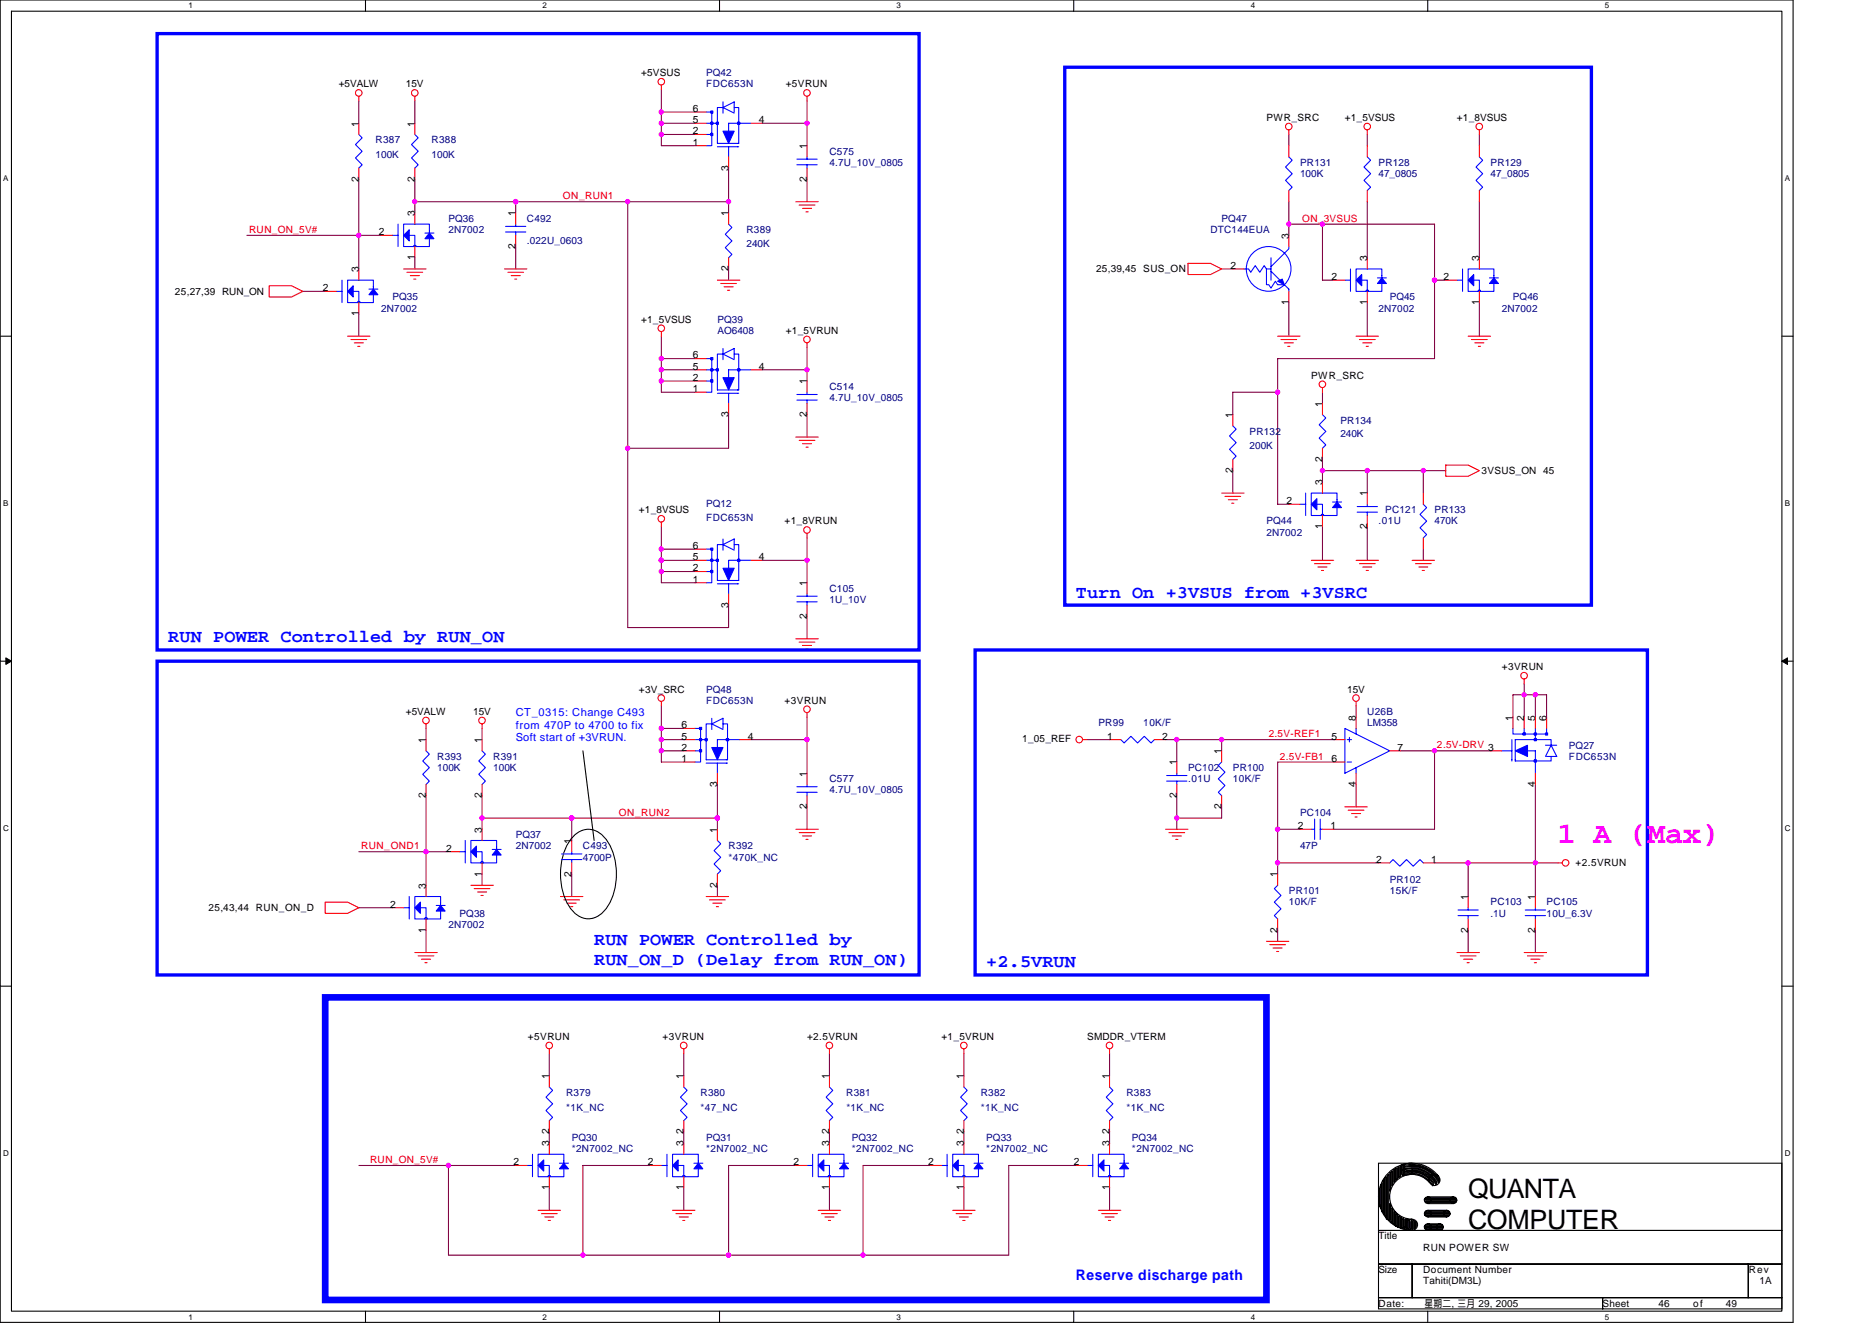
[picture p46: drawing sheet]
<svg xmlns="http://www.w3.org/2000/svg" width="297mm" height="210mm" viewBox="0 0 297 210" stroke-linecap="round" stroke-linejoin="round" font-family="sans-serif">
<defs><g id="words">
<text font-size="4.8" fill="#f0f" x="247.2" y="133.8">1 A (Max)</text>
<g font-size="4.3">
<text x="233" y="190.1">QUANTA</text>
<text x="233" y="195">COMPUTER</text>
</g>
<g font-size="2.8" fill="#00f">
<text x="170.7" y="94.8">Turn On +3VSUS from +3VSRC</text>
<text x="26.7" y="101.9">RUN POWER Controlled by RUN_ON</text>
<text x="94.3" y="149.9">RUN POWER Controlled by</text>
<text x="94.3" y="153.1">RUN_ON_D (Delay from RUN_ON)</text>
<text x="156.5" y="153.5">+2.5VRUN</text>
</g>
<text font-size="2.3" fill="#00f" x="170.7" y="203.1">Reserve discharge path</text>
<g font-size="1.8" fill="#00f">
<text x="81.8" y="113.6">CT_0315: Change C493</text>
<text x="81.8" y="115.6">from 470P to 4700 to fix</text>
<text x="81.8" y="117.6">Soft start of +3VRUN.</text>
</g>
<g font-size="1.6">
<text x="53.7" y="13.9">+5VALW</text>
<text x="64.4" y="13.9">15V</text>
<text x="101.7" y="12.1">+5VSUS</text>
<text x="109.9" y="17.8">6</text>
<text x="124.7" y="13.9">+5VRUN</text>
<text x="56.9" y="20.1" transform="rotate(-90 56.9 20.1)">1</text>
<text x="65.8" y="20.1" transform="rotate(-90 65.8 20.1)">1</text>
<text x="109.9" y="19.5">5</text>
<text x="109.9" y="21.3">2</text>
<text x="109.9" y="23.1">1</text>
<text x="120.4" y="19.5">4</text>
<text x="128" y="23.6" transform="rotate(-90 128 23.6)">1</text>
<text x="201" y="19.2">PWR_SRC</text>
<text x="213.4" y="19.2">+1_5VSUS</text>
<text x="231.2" y="19.2">+1_8VSUS</text>
<text x="56.9" y="28.8" transform="rotate(-90 56.9 28.8)">2</text>
<text x="65.8" y="28.8" transform="rotate(-90 65.8 28.8)">2</text>
<text x="115.6" y="27.1" transform="rotate(-90 115.6 27.1)">3</text>
<text x="128" y="28.8" transform="rotate(-90 128 28.8)">2</text>
<text x="65.8" y="34.3" transform="rotate(-90 65.8 34.3)">3</text>
<text x="81.8" y="34.3" transform="rotate(-90 81.8 34.3)">1</text>
<text x="115.6" y="34.3" transform="rotate(-90 115.6 34.3)">1</text>
<text x="60.1" y="37.3">2</text>
<text x="65.8" y="41.3" transform="rotate(-90 65.8 41.3)">1</text>
<text x="81.8" y="39.5" transform="rotate(-90 81.8 39.5)">2</text>
<text x="204.5" y="37.9" transform="rotate(-90 204.5 37.9)">3</text>
<text x="216.9" y="41.4" transform="rotate(-90 216.9 41.4)">3</text>
<text x="234.7" y="41.4" transform="rotate(-90 234.7 41.4)">3</text>
<text x="27.8" y="46.8">25,27,39 RUN_ON</text>
<text x="51.2" y="46.2">2</text>
<text x="56.9" y="43.2" transform="rotate(-90 56.9 43.2)">3</text>
<text x="115.6" y="43.1" transform="rotate(-90 115.6 43.1)">2</text>
<text x="173.9" y="43.2">25,39,45 SUS_ON</text>
<text x="195.3" y="42.7">2</text>
<text x="211.3" y="44.4">2</text>
<text x="229" y="44.4">2</text>
<text x="56.9" y="50.2" transform="rotate(-90 56.9 50.2)">1</text>
<text x="101.7" y="51.2">+1_5VSUS</text>
<text x="124.7" y="53">+1_5VRUN</text>
<text x="204.5" y="48.4" transform="rotate(-90 204.5 48.4)">1</text>
<text x="216.9" y="48.4" transform="rotate(-90 216.9 48.4)">1</text>
<text x="234.7" y="48.4" transform="rotate(-90 234.7 48.4)">1</text>
<text x="109.9" y="56.9">6</text>
<text x="109.9" y="58.7">5</text>
<text x="120.4" y="58.7">4</text>
<text x="109.9" y="60.4">2</text>
<text x="109.9" y="62.2">1</text>
<text x="128" y="61" transform="rotate(-90 128 61)">1</text>
<text x="208.1" y="60.1">PWR_SRC</text>
<text x="209.8" y="64.5" transform="rotate(-90 209.8 64.5)">1</text>
<text x="115.6" y="66.2" transform="rotate(-90 115.6 66.2)">3</text>
<text x="128" y="66.2" transform="rotate(-90 128 66.2)">2</text>
<text x="195.6" y="66.3" transform="rotate(-90 195.6 66.3)">1</text>
<text x="195.6" y="75.1" transform="rotate(-90 195.6 75.1)">2</text>
<text x="209.8" y="77" transform="rotate(-90 209.8 77)">3</text>
<text x="209.8" y="73.3" transform="rotate(-90 209.8 73.3)">2</text>
<text x="235.1" y="75.2">3VSUS_ON 45</text>
<text x="101.4" y="81.4">+1_8VSUS</text>
<text x="124.5" y="83.2">+1_8VRUN</text>
<text x="204.1" y="80">2</text>
<text x="209.8" y="83.9" transform="rotate(-90 209.8 83.9)">1</text>
<text x="216.9" y="83.9" transform="rotate(-90 216.9 83.9)">2</text>
<text x="216.9" y="78.8" transform="rotate(-90 216.9 78.8)">1</text>
<text x="109.9" y="87.1">6</text>
<text x="109.9" y="88.9">5</text>
<text x="120.4" y="88.9">4</text>
<text x="109.9" y="90.7">2</text>
<text x="109.9" y="92.4">1</text>
<text x="128" y="93" transform="rotate(-90 128 93)">1</text>
<text x="115.6" y="96.4" transform="rotate(-90 115.6 96.4)">3</text>
<text x="128" y="98.2" transform="rotate(-90 128 98.2)">2</text>
<text x="238.3" y="106.3">+3VRUN</text>
<text x="64.4" y="113.4">+5VALW</text>
<text x="75.1" y="113.4">15V</text>
<text x="101.4" y="109.9">+3V_SRC</text>
<text x="124.5" y="111.7">+3VRUN</text>
<text x="213.8" y="109.9">15V</text>
<text x="67.6" y="117.9" transform="rotate(-90 67.6 117.9)">1</text>
<text x="76.5" y="117.9" transform="rotate(-90 76.5 117.9)">1</text>
<text x="108.1" y="115.5">6</text>
<text x="108.1" y="117.3">5</text>
<text x="108.1" y="119.1">2</text>
<text x="118.6" y="117.3">4</text>
<text x="162.2" y="117.7">1_05_REF</text>
<text x="175.7" y="117.3">1</text>
<text x="184.4" y="117.3">2</text>
<text x="193.8" y="119.7" transform="rotate(-90 193.8 119.7)">1</text>
<text x="211.3" y="117.3">5</text>
<text x="215.2" y="114.3" transform="rotate(-90 215.2 114.3)">8</text>
<text x="221.8" y="119.1">7</text>
<text x="236.2" y="119.1">3</text>
<text x="240" y="114.3" transform="rotate(-90 240 114.3)">1</text>
<text x="241.8" y="114.3" transform="rotate(-90 241.8 114.3)">2</text>
<text x="243.6" y="114.3" transform="rotate(-90 243.6 114.3)">5</text>
<text x="245.4" y="114.3" transform="rotate(-90 245.4 114.3)">6</text>
<text x="108.1" y="120.9">1</text>
<text x="113.8" y="124.8" transform="rotate(-90 113.8 124.8)">3</text>
<text x="128" y="123.2" transform="rotate(-90 128 123.2)">1</text>
<text x="186.7" y="121.4" transform="rotate(-90 186.7 121.4)">1</text>
<text x="211.3" y="120.9">6</text>
<text x="215.2" y="124.8" transform="rotate(-90 215.2 124.8)">4</text>
<text x="243.6" y="124.8" transform="rotate(-90 243.6 124.8)">4</text>
<text x="67.6" y="126.6" transform="rotate(-90 67.6 126.6)">2</text>
<text x="76.5" y="126.6" transform="rotate(-90 76.5 126.6)">2</text>
<text x="128" y="128.4" transform="rotate(-90 128 128.4)">2</text>
<text x="186.7" y="126.6" transform="rotate(-90 186.7 126.6)">2</text>
<text x="193.8" y="128.4" transform="rotate(-90 193.8 128.4)">2</text>
<text x="205.9" y="131.6">2</text>
<text x="211.1" y="131.6">1</text>
<text x="70.8" y="135.1">2</text>
<text x="76.5" y="132.1" transform="rotate(-90 76.5 132.1)">3</text>
<text x="90.7" y="133.9" transform="rotate(-90 90.7 133.9)">1</text>
<text x="113.8" y="132.1" transform="rotate(-90 113.8 132.1)">1</text>
<text x="218.4" y="136.9">2</text>
<text x="227.1" y="136.9">1</text>
<text x="250" y="137.4">+2.5VRUN</text>
<text x="61.9" y="144">2</text>
<text x="67.6" y="141" transform="rotate(-90 67.6 141)">3</text>
<text x="76.5" y="139.1" transform="rotate(-90 76.5 139.1)">1</text>
<text x="90.7" y="139.1" transform="rotate(-90 90.7 139.1)">2</text>
<text x="113.8" y="140.8" transform="rotate(-90 113.8 140.8)">2</text>
<text x="202.7" y="139.2" transform="rotate(-90 202.7 139.2)">1</text>
<text x="232.9" y="142.8" transform="rotate(-90 232.9 142.8)">1</text>
<text x="243.6" y="142.8" transform="rotate(-90 243.6 142.8)">1</text>
<text x="33.1" y="144.5">25,43,44 RUN_ON_D</text>
<text x="67.6" y="148" transform="rotate(-90 67.6 148)">1</text>
<text x="202.7" y="148" transform="rotate(-90 202.7 148)">2</text>
<text x="232.9" y="148" transform="rotate(-90 232.9 148)">2</text>
<text x="243.6" y="148" transform="rotate(-90 243.6 148)">2</text>
<text x="83.8" y="165">+5VRUN</text>
<text x="105.1" y="165">+3VRUN</text>
<text x="128.1" y="165">+2.5VRUN</text>
<text x="149.4" y="165">+1_5VRUN</text>
<text x="172.5" y="165">SMDDR_VTERM</text>
<text x="87.1" y="171.2" transform="rotate(-90 87.1 171.2)">1</text>
<text x="108.5" y="171.2" transform="rotate(-90 108.5 171.2)">1</text>
<text x="131.6" y="171.2" transform="rotate(-90 131.6 171.2)">1</text>
<text x="152.9" y="171.2" transform="rotate(-90 152.9 171.2)">1</text>
<text x="176" y="171.2" transform="rotate(-90 176 171.2)">1</text>
<text x="87.1" y="180" transform="rotate(-90 87.1 180)">2</text>
<text x="108.5" y="180" transform="rotate(-90 108.5 180)">2</text>
<text x="131.6" y="180" transform="rotate(-90 131.6 180)">2</text>
<text x="152.9" y="180" transform="rotate(-90 152.9 180)">2</text>
<text x="176" y="180" transform="rotate(-90 176 180)">2</text>
<text x="81.5" y="184.9">2</text>
<text x="87.1" y="181.9" transform="rotate(-90 87.1 181.9)">3</text>
<text x="102.8" y="184.9">2</text>
<text x="108.5" y="181.9" transform="rotate(-90 108.5 181.9)">3</text>
<text x="125.9" y="184.9">2</text>
<text x="131.6" y="181.9" transform="rotate(-90 131.6 181.9)">3</text>
<text x="147.3" y="184.9">2</text>
<text x="152.9" y="181.9" transform="rotate(-90 152.9 181.9)">3</text>
<text x="170.4" y="184.9">2</text>
<text x="176" y="181.9" transform="rotate(-90 176 181.9)">3</text>
<text x="87.1" y="188.8" transform="rotate(-90 87.1 188.8)">1</text>
<text x="108.5" y="188.8" transform="rotate(-90 108.5 188.8)">1</text>
<text x="131.6" y="188.8" transform="rotate(-90 131.6 188.8)">1</text>
<text x="152.9" y="188.8" transform="rotate(-90 152.9 188.8)">1</text>
<text x="176" y="188.8" transform="rotate(-90 176 188.8)">1</text>
<text x="218.7" y="196.6">Title</text>
<text x="218.7" y="202">Size</text>
<text x="225.8" y="202">Document Number</text>
<text x="225.8" y="203.8">Tahiti(DM3L)</text>
<text x="225.8" y="198.4">RUN POWER SW</text>
<text x="277.5" y="202">Rev</text>
<text x="279.2" y="203.8">1A</text>
<text x="218.7" y="207.3">Date:</text>
<text x="226" y="207.3">星期二, 三月 29, 2005</text>
<text x="254.3" y="207.3">Sheet</text>
<text x="263.2" y="207.3">46</text>
<text x="268.6" y="207.3">of</text>
<text x="273.9" y="207.3">49</text>
</g>
<g font-size="1.6" fill="#000080">
<text x="112.1" y="12.1">PQ42</text>
<text x="112.1" y="13.9">FDC653N</text>
<text x="59.6" y="22.8">R387</text>
<text x="68.5" y="22.8">R388</text>
<text x="59.6" y="25.1">100K</text>
<text x="68.5" y="25.1">100K</text>
<text x="131.6" y="24.5">C575</text>
<text x="131.6" y="26.3">4.7U_10V_0805</text>
<text x="206.3" y="26.3">PR131</text>
<text x="206.3" y="28.1">100K</text>
<text x="218.7" y="26.3">PR128</text>
<text x="218.7" y="28.1">47_0805</text>
<text x="236.5" y="26.3">PR129</text>
<text x="236.5" y="28.1">47_0805</text>
<text x="71.2" y="35.2">PQ36</text>
<text x="83.6" y="35.2">C492</text>
<text x="193.8" y="35.2">PQ47</text>
<text x="71.2" y="37">2N7002</text>
<text x="83.6" y="38.8">.022U_0603</text>
<text x="118.4" y="37">R389</text>
<text x="118.4" y="39.1">240K</text>
<text x="192.1" y="37">DTC144EUA</text>
<text x="62.3" y="47.6">PQ35</text>
<text x="220.5" y="47.6">PQ45</text>
<text x="240.1" y="47.6">PQ46</text>
<text x="60.5" y="49.4">2N7002</text>
<text x="113.8" y="51.2">PQ39</text>
<text x="113.8" y="53">AO6408</text>
<text x="218.7" y="49.4">2N7002</text>
<text x="238.3" y="49.4">2N7002</text>
<text x="131.6" y="61.9">C514</text>
<text x="131.6" y="63.6">4.7U_10V_0805</text>
<text x="198.3" y="69">PR132</text>
<text x="198.3" y="71.3">200K</text>
<text x="212.7" y="67.2">PR134</text>
<text x="212.7" y="69.3">240K</text>
<text x="112.1" y="80.4">PQ12</text>
<text x="112.1" y="82.7">FDC653N</text>
<text x="201" y="83.2">PQ44</text>
<text x="218.8" y="83.2">.01U</text>
<text x="219.8" y="81.4">PC121</text>
<text x="227.6" y="81.4">PR133</text>
<text x="227.6" y="83.2">470K</text>
<text x="201" y="85">2N7002</text>
<text x="131.6" y="93.9">C105</text>
<text x="131.6" y="95.7">1U_10V</text>
<text x="112.1" y="109.9">PQ48</text>
<text x="112.1" y="111.7">FDC653N</text>
<text x="217" y="113.4">U26B</text>
<text x="174.3" y="115.2">PR99</text>
<text x="181.4" y="115.2">10K/F</text>
<text x="217" y="115.2">LM358</text>
<text x="249" y="118.8">PQ27</text>
<text x="69.4" y="120.5">R393</text>
<text x="69.4" y="122.3">100K</text>
<text x="78.3" y="120.5">R391</text>
<text x="78.3" y="122.3">100K</text>
<text x="131.6" y="124.1">C577</text>
<text x="131.6" y="125.9">4.7U_10V_0805</text>
<text x="188.5" y="122.3">PC102</text>
<text x="188.5" y="124.1">.01U</text>
<text x="195.6" y="122.3">PR100</text>
<text x="195.6" y="124.1">10K/F</text>
<text x="249" y="120.5">FDC653N</text>
<text x="206.3" y="129.4">PC104</text>
<text x="81.8" y="133">PQ37</text>
<text x="81.8" y="134.8">2N7002</text>
<text x="92.5" y="134.8">C493</text>
<text x="92.5" y="136.5">4700P</text>
<text x="115.6" y="134.8">R392</text>
<text x="115.6" y="136.5">*470K_NC</text>
<text x="206.3" y="134.8">47P</text>
<text x="204.5" y="141.9">PR101</text>
<text x="204.5" y="143.7">10K/F</text>
<text x="220.5" y="140.1">PR102</text>
<text x="220.5" y="141.9">15K/F</text>
<text x="236.5" y="143.7">PC103</text>
<text x="245.4" y="143.7">PC105</text>
<text x="71.2" y="147.2">2N7002</text>
<text x="72.9" y="145.4">PQ38</text>
<text x="236.5" y="145.4">.1U</text>
<text x="245.4" y="145.4">10U_6.3V</text>
<text x="89.8" y="173.9">R379</text>
<text x="111.2" y="173.9">R380</text>
<text x="134.3" y="173.9">R381</text>
<text x="155.6" y="173.9">R382</text>
<text x="178.7" y="173.9">R383</text>
<text x="89.8" y="176.2">*1K_NC</text>
<text x="111.2" y="176.2">*47_NC</text>
<text x="134.3" y="176.2">*1K_NC</text>
<text x="155.6" y="176.2">*1K_NC</text>
<text x="178.7" y="176.2">*1K_NC</text>
<text x="90.7" y="181">PQ30</text>
<text x="90.7" y="182.8">*2N7002_NC</text>
<text x="112.1" y="181">PQ31</text>
<text x="112.1" y="182.8">*2N7002_NC</text>
<text x="135.2" y="181">PQ32</text>
<text x="135.2" y="182.8">*2N7002_NC</text>
<text x="156.5" y="181">PQ33</text>
<text x="156.5" y="182.8">*2N7002_NC</text>
<text x="179.6" y="181">PQ34</text>
<text x="179.6" y="182.8">*2N7002_NC</text>
</g>
<g font-size="1.6" fill="#f00">
<text x="89.3" y="31.6">ON_RUN1</text>
<text x="206.6" y="35.2">ON_3VSUS</text>
<text x="39.5" y="37">RUN_ON_5V#</text>
<text x="201.3" y="117">2.5V-REF1</text>
<text x="228" y="118.6">2.5V-DRV</text>
<text x="203.1" y="120.5">2.5V-FB1</text>
<text x="98.2" y="129.4">ON_RUN2</text>
<text x="57.3" y="134.8">RUN_OND1</text>
<text x="58.7" y="184.6">RUN_ON_5V#</text>
</g>
<g font-size="1.3">
<text x="29.9" y="1.3">1</text>
<text x="86.1" y="1.3">2</text>
<text x="142.3" y="1.3">3</text>
<text x="198.5" y="1.3">4</text>
<text x="254.6" y="1.3">5</text>
<text x=".5" y="28.7">A</text>
<text x="283.2" y="28.7">A</text>
<text x=".5" y="80.3">B</text>
<text x="283.2" y="80.3">B</text>
<text x=".5" y="131.8">C</text>
<text x="283.2" y="131.8">C</text>
<text x=".5" y="183.4">D</text>
<text x="283.2" y="183.4">D</text>
<text x="29.9" y="209.4">1</text>
<text x="86.1" y="209.4">2</text>
<text x="142.3" y="209.4">3</text>
<text x="198.5" y="209.4">4</text>
<text x="254.6" y="209.4">5</text>
</g>
</g></defs>
<path d="M0 0h284.5v209.8h-284.5zM1.8 1.8h280.9v206.2h-280.9z" fill="none" stroke="#000" stroke-width=".17"/>
<g fill="#fff">
<path d="M29.9 .2h.7v1.4h-.7z"/>
<path d="M29.9 208.2h.7v1.4h-.7z"/>
</g>
<path d="M58 0v1.8M58 208v1.8" fill="none" stroke="#000" stroke-width=".17"/>
<g fill="#fff">
<path d="M86.1 .2h.7v1.4h-.7z"/>
<path d="M86.1 208.2h.7v1.4h-.7z"/>
</g>
<path d="M114.2 0v1.8M114.2 208v1.8" fill="none" stroke="#000" stroke-width=".17"/>
<g fill="#fff">
<path d="M142.3 .2h.7v1.4h-.7z"/>
<path d="M142.3 208.2h.7v1.4h-.7z"/>
</g>
<path d="M170.4 0v1.8M170.4 208v1.8" fill="none" stroke="#000" stroke-width=".17"/>
<g fill="#fff">
<path d="M198.5 .2h.7v1.4h-.7z"/>
<path d="M198.5 208.2h.7v1.4h-.7z"/>
</g>
<path d="M226.5 0v1.8M226.5 208v1.8" fill="none" stroke="#000" stroke-width=".17"/>
<g fill="#fff">
<path d="M254.6 .2h.7v1.4h-.7z"/>
<path d="M254.6 208.2h.7v1.4h-.7z"/>
<path d="M.5 27.6h.8v1.4h-.8z"/>
<path d="M283.2 27.6h.8v1.4h-.8z"/>
<path d="M.5 79.1h.8v1.4h-.8z"/>
<path d="M283.2 79.1h.8v1.4h-.8z"/>
</g>
<path d="M0 53.3h1.8M282.7 53.3h1.8" fill="none" stroke="#000" stroke-width=".17"/>
<g fill="#fff">
<path d="M.5 130.7h.9v1.4h-.9z"/>
<path d="M283.2 130.7h.9v1.4h-.9z"/>
</g>
<path d="M0 104.9h1.8M282.7 104.9h1.8" fill="none" stroke="#000" stroke-width=".17"/>
<path d="M.9 104.4l.9 .5-.9 .5zM282.7 104.9l.9-.5v1z" fill="#000" stroke="#000" stroke-width=".16"/>
<g fill="#fff">
<path d="M.5 182.2h.9v1.5h-.9z"/>
<path d="M283.2 182.2h.9v1.5h-.9z"/>
</g>
<g fill="none" stroke="#000" stroke-width=".17">
<path d="M92.5 119.1l1.8 14.2M90.7 132.9a3.2 3.2 0 0 1 5.3 0 9.9 9.9 0 0 1 0 11.5 3.2 3.2 0 0 1-5.3 0 10 10 0 0 1 0-11.5zM0 156.5h1.8M282.7 156.5h1.8M218.7 184.6h64v10.6h-64zM218.7 195.2h64v5.4h-64zM218.9 188.6v2.5l.2 .6v-3.6l.2-.4v4.5l.2 .2v-5l.1-.4v5.7l.2 .2v-6l.2-.2v6.7M220.2 193.4v-6.9l.1-.2v7.3h.2v-2.6l.2 .3v2.5l.2 .2v-2.3l.1 .3v2.2l.2 .1v-2.1l.2 .2v2.1h.2v-1.9l.2 .1v2h.1v-1.8l.2 .2v1.6l.2 .2v-1.8l.2 .2v1.6h.1v-1.5M220.5 186v3l.2-.5v-2.5l.2-.2v2.3l.1-.2v-2.3l.2-.2v2.2l.2-.2v-2.1h.2v1.9l.2-.2v-1.7l.1-.2v1.8l.2-.2v-1.6l.2-.2v1.8M222.5 184.9l.1-.2v1.8l-.1-.2zM222.6 186.2a3.9 3.9 0 0 1 4.9 1.9M222.6 186a4.1 4.1 0 0 1 4.9 1.8"/>
<path d="M222.6 185.9a4.3 4.3 0 0 1 5.3 2.1M222.6 185.7a4.4 4.4 0 0 1 5.4 2.3M222.6 185.5a4.6 4.6 0 0 1 5.4 2.1M222.6 185.3a4.8 4.8 0 0 1 5.7 2.3M222.6 185a5 5 0 0 1 5.8 2.2M222.6 193.3v.1h.2v1.5h.2v-1.5h.2v1.7h-.4l.5-1.7M222.7 186.4a3.7 3.7 0 0 1 4.6 1.8M222.8 185.1a5 5 0 0 1 5.6 2.4M222.8 184.9v1.4M223.3 193.4h.1M223.3 193.4v1.7l.2-.2v-1.5l.2 .4v1.3h.2v-1.5h.2v1.5h.1v-1.5h.2v1.5l.2-.2v-1.1l.2 .2v.7M224 184.6l-1.6 .2"/>
<path d="M224 186.3l-1.2 .2M226.2 190.1h4.8v.1h-5v.2h5.2l-.2 .2h-4.8l.2 .2h4.6M226.2 192.2h3.7v.2h-3.7l-.2 .2h4.1l-.2 .1h-3.9l.4 .2h3.4M226.2 194.3h2.7v.2h-2.9v.2h3l-.1 .2h-2.9l.4 .2h2.5M226.6 194.2h1.9M226.6 195.2h1.9M226.6 193.1h3M226.6 192h3M226.6 191h4M226.6 189.9h4M226.8 187.6a3.5 3.5 0 0 0-5.9 .8 3.5 3.5 0 0 0 3.1 5M228.2 186.6a5.3 5.3 0 0 0-8.9 .9 5.3 5.3 0 0 0 4.7 7.7"/>
<path d="M218.7 200.6h5.4v5.3h-5.4zM218.7 205.9h35.6v1.8h-35.6zM224.1 200.6h53.3v5.3h-53.3zM254.3 205.9h28.4v1.8h-28.4zM277.4 200.6h5.3v5.3h-5.3z"/>
<circle cx="224.1" cy="194.3" r=".88"/>
<circle cx="226.5" cy="190.4" r=".53"/>
<circle cx="226.5" cy="194.7" r=".52"/>
<circle cx="226.5" cy="192.5" r=".52"/>
<circle cx="227.6" cy="187.2" r=".88"/>
<circle cx="228.5" cy="194.7" r=".52"/>
<circle cx="229.6" cy="192.5" r=".52"/>
<circle cx="230.6" cy="190.4" r=".53"/>
</g>
<g fill="none" stroke="#800040" stroke-width=".17">
<path d="M56.9 16v3.6M65.8 16v3.6M104.9 14.2v5.4h5.4M104.9 17.8h5.4M104.9 19.6v3.5h5.4M120.9 19.6h7.2M128.1 16v7.1M39.2 37.3h21.3M56.9 28.4v14.3M65.8 28.4v5.4M65.8 32h49.8M81.8 32v1.8"/>
<path d="M81.8 39.1v3.6M99.6 32v67.6h16v-3.6M104.9 21.3h5.4M115.6 26.7v7.1M128.1 28.4v3.6M204.5 32v3.6h5.3M204.5 21.3v1.8M204.5 35.6v1.7M209.8 35.6h17.8v8.8h1.8M209.8 35.6v8.8h1.8M217 21.3v1.8M217 32v8.9"/>
<path d="M234.7 21.3v1.8M234.7 32v8.9M48 46.2h3.6M56.9 49.8v3.5M65.8 40.9v1.8M104.9 53.3v3.6h5.4M104.9 56.9v5.3h5.4M104.9 58.7h5.4M115.6 42.7v1.7M120.9 58.7h7.2M128.1 55.1v5.4M193.8 42.7h1.8"/>
<path d="M204.5 48v5.3M217 48v5.3M227.6 44.4v12.5h-24.9v23.1h1.8M234.7 48v5.3M104.9 60.5h5.4M115.6 65.8v5.3h-16M128.1 65.8v3.5M195.6 74.7v3.5M202.7 62.2h-7.1v3.6M209.8 62.2v1.8M209.8 72.9v3.6M209.8 74.7h19.6"/>
<path d="M217 74.7v3.5M225.8 74.7v3.5M104.9 83.6v8.9h5.4M104.9 87.1h5.4M104.9 88.9h5.4M104.9 90.7h5.4M120.9 88.9h7.2M128.1 85.3v7.2M128.1 97.8v3.5M209.8 83.6v5.3M217 83.6v5.3M225.8 87.1v1.8"/>
<path d="M67.6 115.6v1.7M76.5 115.6v1.7M104.9 112v8.9h3.6M104.9 119.1h3.6M104.9 117.3h3.6M104.9 115.6h3.6M119.2 117.3h8.9M128.1 113.8v8.9M172.5 117.3h3.6M185 117.3h26.6M186.7 117.3v3.6M193.8 117.3v1.8"/>
<path d="M215.2 112v1.8M222.3 119.1h14.2M227.6 119.1v12.5h-16M240.1 113.8v-3.6h5.3v3.6M241.8 108.5v5.3M243.6 110.2v3.6M56.9 135.1h14.3M67.6 126.2v14.3M76.5 126.2v5.4M76.5 138.7v1.8M76.5 129.8h37.3M90.7 129.8v3.5"/>
<path d="M90.7 138.7v3.5M113.8 124.5v7.1M128.1 128v3.6M186.7 126.2v5.4M193.8 128v1.8h-7.1M202.7 136.9h16M202.7 131.6h3.6M211.6 120.9h-8.9v17.8M215.2 124.5v3.5M227.6 136.9h19.6M233 136.9v5.3M243.6 124.5v17.7"/>
<path d="M56.9 144h5.4M67.6 147.6v3.5M113.8 140.5v1.7M202.7 147.6v1.8M233 147.6v3.5M243.6 147.6v3.5M87.2 167.1v3.6M87.2 179.6v1.8M108.5 167.1v3.6M108.5 179.6v1.8M131.6 167.1v3.6M131.6 179.6v1.8"/>
<path d="M152.9 167.1v3.6M152.9 179.6v1.8M176.1 167.1v3.6M176.1 179.6v1.8M56.9 184.9h24.9M71.2 184.9v14.2h88.9v-14.2h10.6M87.2 188.5v3.5M103.2 184.9h-10.7v14.2M108.5 188.5v3.5M126.3 184.9h-10.7v14.2M131.6 188.5v3.5M147.6 184.9h-10.7v14.2"/>
<path d="M152.9 188.5v3.5M176.1 188.5v3.5"/>
</g>
<g fill="none" stroke="#f00" stroke-width=".17">
<path d="M56.9 15.3v.7M56.9 19.6v1.7M65.8 15.3v.7M65.8 19.6v1.7M104.9 13.5v.7M110.3 17.8h1.8M110.3 19.6h1.8M119.2 19.6h1.7M128.1 15.3v.7M56.9 26.7v1.7M60.5 37.3h1.8M65.8 26.7v1.7"/>
<path d="M65.8 33.8v1.8M65.8 39.1v1.8M81.8 33.8v1.8M81.8 37.3v1.8M110.3 21.3h1.8M110.3 23.1h1.8M115.6 24.9v1.8M115.6 33.8v1.8M126.3 32h3.5M126.8 32.5h2.5M127.3 33.1h1.5M127.9 33.6h.3"/>
<path d="M128.1 23.1v1.8M128.1 26.7v1.7M204.5 20.6v.7M204.5 23.1v1.8M204.5 30.2v1.8M204.5 37.3v1.8M217 20.6v.7M217 23.1v1.8M217 30.2v1.8M234.7 20.6v.7M234.7 23.1v1.8M234.7 30.2v1.8"/>
<path d="M42.7 45.3h3.6l1.7 .9-1.7 .9h-3.6zM51.6 46.2h1.8M55.2 53.3h3.5M55.7 53.9h2.5M56.2 54.4h1.5M56.8 54.9h.3M56.9 42.7v1.7M56.9 48v1.8M64 42.7h3.6M64.6 43.2h2.5M65.1 43.7h1.4M65.7 44.3h.3"/>
<path d="M80 42.7h3.6M80.6 43.2h2.5M81.1 43.7h1.4M81.7 44.3h.3M104.9 52.6v.7M110.3 56.9h1.8M110.3 58.7h1.8M113.8 44.4h3.6M114.4 45h2.5M114.9 45.5h1.4M115.4 46.1h.4M115.6 40.9v1.8"/>
<path d="M119.2 58.7h1.7M128.1 54.4v.7M188.5 41.8h3.6l1.7 .9-1.7 .9h-3.6zM195.6 42.7h1.8M202.7 53.3h3.6M203.3 53.9h2.5M203.8 54.4h1.4M204.3 54.9h.4M204.5 46.2v1.8M211.6 44.4h1.8M215.2 53.3h3.5M215.7 53.9h2.5"/>
<path d="M216.2 54.4h1.5M216.8 54.9h.3M217 40.9v1.8M217 46.2v1.8M229.4 44.4h1.8M233 53.3h3.5M233.5 53.9h2.5M234 54.4h1.5M234.6 54.9h.3M234.7 40.9v1.8M234.7 46.2v1.8M110.3 60.5h1.8"/>
<path d="M110.3 62.2h1.8M115.6 64v1.8M126.3 69.3h3.5M126.8 69.9h2.5M127.3 70.4h1.5M127.9 71h.3M128.1 60.5v1.7M128.1 64v1.8M193.8 78.2h3.6M194.4 78.8h2.5M194.9 79.3h1.4M195.4 79.8h.4"/>
<path d="M195.6 65.8v1.8M195.6 72.9v1.8M209.8 61.5v.7M209.8 64v1.8M209.8 71.1v1.8M209.8 76.5v1.7M217 78.2v1.8M225.8 78.2v1.8M229.4 73.8h3.6l1.7 .9-1.7 .9h-3.6zM104.9 82.8v.8M110.3 88.9h1.8M110.3 87.1h1.8"/>
<path d="M110.3 90.7h1.8M110.3 92.5h1.8M115.6 94.2v1.8M119.2 88.9h1.7M128.1 84.6v.7M128.1 92.5v1.7M128.1 96v1.8M204.5 80h1.8M208.1 88.9h3.5M208.6 89.4h2.5M209.1 90h1.5M209.7 90.5h.3"/>
<path d="M209.8 81.8v1.8M215.2 88.9h3.5M215.7 89.4h2.5M216.2 90h1.5M216.8 90.5h.3M217 81.8v1.8M224.1 88.9h3.5M224.6 89.4h2.5M225.1 90h1.5M225.7 90.5h.3M225.8 85.3v1.8M67.6 114.9v.7"/>
<path d="M67.6 117.3v1.8M76.5 114.9v.7M76.5 117.3v1.8M104.9 111.3v.7M108.5 117.3h1.8M108.5 119.1h1.8M108.5 115.6h1.8M117.4 117.3h1.8M126.3 101.3h3.5M126.8 101.9h2.5M127.3 102.4h1.5M127.9 103h.3"/>
<path d="M128.1 113.1v.7M171.8 117.3h.7M176.1 117.3h1.7M183.2 117.3h1.8M193.8 119.1v1.8M211.6 117.3h1.8M215.2 111.3v.7M215.2 113.8v1.8M220.5 119.1h1.8M236.5 119.1h1.8M240.1 113.8v1.8M241.8 107.7v.8"/>
<path d="M241.8 113.8v1.8M243.6 113.8v1.8M245.4 113.8v1.8M67.6 124.5v1.7M71.2 135.1h1.7M76.5 124.5v1.7M76.5 131.6v1.7M76.5 136.9v1.8M90.7 133.3v1.8M90.7 136.9v1.8M108.5 120.9h1.8M113.8 122.7v1.8"/>
<path d="M113.8 131.6v1.7M113.8 138.7v1.8M126.3 131.6h3.5M126.8 132.1h2.5M127.3 132.6h1.5M127.9 133.2h.3M128.1 122.7v1.8M128.1 126.2v1.8M185 131.6h3.5M185.5 132.1h2.5M186 132.6h1.4M186.6 133.2h.3"/>
<path d="M186.7 120.9v1.8M186.7 124.5v1.7M193.8 126.2v1.8M202.7 138.7v1.8M206.3 131.6h1.8M209.8 131.6h1.8M211.6 120.9h1.8M213.4 128h3.6M213.9 128.5h2.5M214.5 129.1h1.4M215 129.6h.3M215.2 122.7v1.8"/>
<path d="M218.7 136.9h1.8M225.8 136.9h1.8M243.6 122.7v1.8M247.2 136.9h.7M51.6 143.1h3.6l1.7 .9-1.7 .9h-3.6zM62.3 144h1.7M65.8 151.1h3.6M66.4 151.7h2.5M66.9 152.2h1.4M67.4 152.7h.4M67.6 140.5v1.7M67.6 145.8v1.8"/>
<path d="M74.7 140.5h3.6M75.2 141h2.5M75.8 141.5h1.4M76.3 142.1h.4M88.9 142.2h3.6M89.5 142.8h2.5M90 143.3h1.4M90.5 143.8h.4M112.1 142.2h3.5M112.6 142.8h2.5M113.1 143.3h1.5M113.7 143.8h.3"/>
<path d="M201 149.4h3.5M201.5 149.9h2.5M202 150.4h1.5M202.6 151h.3M202.7 145.8v1.8M231.2 151.1h3.5M231.7 151.7h2.5M232.2 152.2h1.5M232.8 152.7h.3M233 142.2v1.8M233 145.8v1.8M241.8 151.1h3.6"/>
<path d="M242.4 151.7h2.5M242.9 152.2h1.4M243.5 152.7h.3M243.6 142.2v1.8M243.6 145.8v1.8M87.2 166.4v.7M87.2 170.7v1.8M87.2 177.8v1.8M108.5 166.4v.7M108.5 170.7v1.8M108.5 177.8v1.8M131.6 166.4v.7"/>
<path d="M131.6 170.7v1.8M131.6 177.8v1.8M152.9 166.4v.7M152.9 170.7v1.8M152.9 177.8v1.8M176.1 166.4v.7M176.1 170.7v1.8M176.1 177.8v1.8M81.8 184.9h1.8M85.4 192h3.5M85.9 192.6h2.5M86.4 193.1h1.5"/>
<path d="M87 193.6h.3M87.2 181.4v1.7M87.2 186.7v1.8M103.2 184.9h1.7M106.7 192h3.6M107.2 192.6h2.5M107.8 193.1h1.4M108.3 193.6h.4M108.5 181.4v1.7M108.5 186.7v1.8M126.3 184.9h1.8M129.8 192h3.6"/>
<path d="M130.4 192.6h2.5M130.9 193.1h1.4M131.4 193.6h.4M131.6 181.4v1.7M131.6 186.7v1.8M147.6 184.9h1.8M151.2 192h3.5M151.7 192.6h2.5M152.2 193.1h1.5M152.8 193.6h.3M152.9 181.4v1.7M152.9 186.7v1.8"/>
<path d="M170.7 184.9h1.8M174.3 192h3.5M174.8 192.6h2.5M175.3 193.1h1.5M175.9 193.6h.3M176.1 181.4v1.7M176.1 186.7v1.8"/>
<circle cx="56.9" cy="14.7" r=".52"/>
<circle cx="65.8" cy="14.7" r=".52"/>
<circle cx="104.9" cy="13" r=".52"/>
<circle cx="128" cy="14.7" r=".52"/>
<circle cx="204.5" cy="20.1" r=".52"/>
<circle cx="216.9" cy="20.1" r=".52"/>
<circle cx="234.7" cy="20.1" r=".52"/>
<circle cx="104.9" cy="52.1" r=".52"/>
<circle cx="128" cy="53.9" r=".52"/>
<circle cx="209.8" cy="61" r=".52"/>
<circle cx="104.9" cy="82.3" r=".52"/>
<circle cx="128" cy="84.1" r=".52"/>
<circle cx="67.6" cy="114.3" r=".52"/>
<circle cx="76.5" cy="114.3" r=".52"/>
<circle cx="104.9" cy="110.8" r=".52"/>
<circle cx="128" cy="112.5" r=".52"/>
<circle cx="171.2" cy="117.3" r=".52"/>
<circle cx="215.2" cy="110.8" r=".52"/>
<circle cx="241.8" cy="107.2" r=".52"/>
<circle cx="248.4" cy="136.9" r=".52"/>
<circle cx="87.1" cy="165.9" r=".52"/>
<circle cx="108.5" cy="165.9" r=".52"/>
<circle cx="131.6" cy="165.9" r=".52"/>
<circle cx="152.9" cy="165.9" r=".52"/>
<circle cx="176" cy="165.9" r=".52"/>
</g>
<path d="M51.6 158.2h149.4v48h-149.4z" fill="none" stroke="#00f" stroke-width="1.1"/>
<path d="M24.9 5.3h120.9v97.8h-120.9zM168.9 10.7h83.6v85.3h-83.6zM24.9 104.9h120.9v49.8h-120.9zM154.7 103.1h106.7v51.6h-106.7z" fill="none" stroke="#00f" stroke-width=".53"/>
<g fill="#00f" stroke="#00f" stroke-width=".17">
<path d="M55.2 46.2l.8-.9v1.8z" fill-rule="evenodd"/>
<path d="M59.2 45.9l.8 .9h-1.5z" fill-rule="evenodd"/>
<path d="M233.8 43.6v1.7l-.8-.9z" fill-rule="evenodd"/>
<path d="M237 44.1l.8 .9h-1.5z" fill-rule="evenodd"/>
<path d="M114.7 20.8h1.8l-.9 2z" fill-rule="evenodd"/>
<path d="M240.4 119.1l2-.9v1.8z" fill-rule="evenodd"/>
<path d="M112.9 118.6h1.8l-.9 1.9z" fill-rule="evenodd"/>
<path d="M202.7 44.6l.8-.3 .3 .9z" fill-rule="evenodd"/>
<path d="M129.8 184.9l.9-.9v1.8z" fill-rule="evenodd"/>
<path d="M133.9 184.6l.7 .8h-1.4z" fill-rule="evenodd"/>
<path d="M114.7 59.9h1.8l-.9 2z" fill-rule="evenodd"/>
<path d="M106.7 184.9l.9-.9v1.8z" fill-rule="evenodd"/>
<path d="M110.8 184.6l.7 .8h-1.4z" fill-rule="evenodd"/>
<path d="M114.7 90.1h1.8l-.9 2z" fill-rule="evenodd"/>
<path d="M75.6 134.2v1.8l-.9-.9z" fill-rule="evenodd"/>
<path d="M78.8 134.8l.7 .9h-1.4z" fill-rule="evenodd"/>
<path d="M64 37.3l.9-.9v1.8z" fill-rule="evenodd"/>
<path d="M68.1 37l.8 .9h-1.5z" fill-rule="evenodd"/>
<path d="M209 79.1v1.8l-.9-.9z" fill-rule="evenodd"/>
<path d="M212.1 79.7l.8 .8h-1.4z" fill-rule="evenodd"/>
<path d="M85.4 184.9l.9-.9v1.8z" fill-rule="evenodd"/>
<path d="M89.5 184.6l.7 .8h-1.4z" fill-rule="evenodd"/>
<path d="M174.3 184.9l.9-.9v1.8z" fill-rule="evenodd"/>
<path d="M178.4 184.6l.7 .8h-1.4z" fill-rule="evenodd"/>
<path d="M151.2 184.9l.9-.9v1.8z" fill-rule="evenodd"/>
<path d="M155.3 184.6l.7 .8h-1.4z" fill-rule="evenodd"/>
<path d="M65.8 144l.9-.9v1.8z" fill-rule="evenodd"/>
<path d="M69.9 143.7l.7 .8h-1.4z" fill-rule="evenodd"/>
<path d="M215.2 44.4l.9-.8v1.7z" fill-rule="evenodd"/>
<path d="M219.3 44.1l.7 .9h-1.4z" fill-rule="evenodd"/>
</g>
<g fill="none" stroke="#00f" stroke-width=".17">
<path d="M112.1 19.6h1v-.2h-.3v.3h.3v-.1h-.2M112.1 17.8h.8v3.5h-.8M112.8 17.6h.3v.3h-.3zM113.1 19.6h.7M113.7 19.4h.3v.3h-.3zM114.7 16.2v1.7M114.7 17.1l1.8-.9v1.6M116.5 17.1h.7v5.7h-3.4v-5.7h.9l1.8 .8M117 19.4h.4v.3h-.4zM119.2 19.6h-3.6v1.2M56.9 21.3l.6 .6-1.1 1 1.1 1.1-1.1 1.1 1.1 1-.6 .6M62.3 37.3h.9"/>
<path d="M63.2 35.6v3.5M65.8 21.3l.6 .6-1.1 1 1.1 1.1-1.1 1.1 1.1 1-.6 .6M67.4 37h1.5M68.1 37v-1.4h-4.1v3.5h1.8v-1.8h-.9M68.1 37.9v1.2h-2.3h.2v-.2h-.3v.2M80.2 36.8h3.2M80.2 35.9h3.2M81.8 35.6v.3M81.8 36.8v.5M112.8 21.2h.3v.3h-.3v-.3h.1v1.9h-.8M113.8 23.3h3.4M115.6 35.6l.5 .5-1 1.1 1 1-1 1.1 1 1.1-.5 .5"/>
<path d="M115.6 23.3v1.6M126.4 26.1h3.3M126.4 25.3h3.3M128.1 24.9v.4M128.1 26.1v.6M204.5 39.1v.4l-2.8 2.8M204.5 24.9l.5 .5-1 1.1 1 1.1-1 1 1 1.1-.5 .5M217 24.9l.5 .5-1.1 1.1 1.1 1.1-1.1 1 1.1 1.1-.5 .5M234.7 24.9l.6 .5-1.1 1.1 1.1 1.1-1.1 1 1.1 1.1-.6 .5M53.4 46.2h.9M54.3 44.4v3.6M58.5 45.9h1.5"/>
<path d="M59.2 45.9v-1.5h-4v3.6h1.7v-1.8h-.9M59.2 46.8v1.2h-2.3h.2v-.2h-.3v.2M112.1 58.7h1v-.2h-.3v.3h.3v-.1h-.2M112.1 56.9h.8v3.6h-.8M112.8 56.7h.3v.4h-.3zM113.1 58.7h.7M113.7 58.5h.3v.3h-.3zM114.7 55.3v1.8M114.7 56.2l1.8-.9v1.6M116.5 56.2h.7v5.7h-3.4v-5.7h.9l1.8 .9M117 58.5h.4v.3h-.4zM119.2 58.7h-3.6v1.2"/>
<path d="M197.4 42.7h.7l.4 .5 .7-1.1 .7 1.1 .7-1.1 .4 .6h.7M201 42.7v2.5h.3l.4 .5 .7-1.1 .3 .6h1.1l.7 .7v.3M201.7 40.9v3.5M201.7 43l1.4 1.4M213.4 44.4h.9M214.3 42.7v3.5M218.6 44.1h1.4M219.3 44.1v-1.4h-4.1v3.5h1.8v-1.8h-.9M219.3 45v1.2h-2.3h.1v-.1h-.3v.1M231.2 44.4h.9M232.1 42.7v3.5M236.3 44.1h1.5"/>
<path d="M237 44.1v-1.4h-4v3.5h1.7v-1.8h-.9M237 45v1.2h-2.3h.2v-.1h-.3v.1M112.8 60.3h.3v.3h-.3v-.3h.1v1.9h-.8M113.8 62.4h3.4M115.6 62.4v1.6M126.4 63.5h3.3M126.4 62.6h3.3M128.1 62.2v.4M128.1 63.5v.5M195.6 67.6l.5 .5-1 1.1 1 1-1 1.1 1 1.1-.5 .5M207.2 78.2v3.6M209.8 65.8l.6 .5-1.1 1.1 1.1 1.1-1.1 1 1.1 1.1-.6 .5"/>
<path d="M211.5 79.7h1.4M212.1 79.7v-1.5h-4v3.6h1.7v-1.8h-.8M112.1 88.9h1v-.2h-.3v.4h.3v-.2h-.2M112.1 87.1h.8v3.6h-.8M112.8 87h.3v.3h-.3zM112.8 90.5h.3v.3h-.3v-.3h.1v2h-.8M113.1 88.9h.7M113.7 88.7h.3v.4h-.3zM113.8 92.6h3.4M114.7 85.5v1.8M114.7 86.4l1.8-.9v1.6M115.6 92.6v1.6"/>
<path d="M116.5 86.4h.7v5.7h-3.4v-5.7h.9l1.8 .9M117 88.7h.4v.4h-.4zM119.2 88.9h-3.6v1.2M126.4 95.5h3.3M126.4 94.6h3.3M128.1 94.2v.4M128.1 95.5v.5M206.3 80h.9M212.1 80.5v1.3h-2.3h.2v-.2h-.3v.2M215.3 81.3h3.3M215.3 80.4h3.3M217 80v.4"/>
<path d="M217 81.3v.5M225.8 80l.6 .5-1.1 1.1 1.1 1.1-1.1 1 1.1 1.1-.6 .5M67.6 119.1l.5 .6-1 1 1 1.1-1 1.1 1 1-.5 .6M76.5 119.1l.5 .6-1 1 1 1.1-1 1.1 1 1-.5 .6M110.3 117.3h1v-.1h-.3v.3h.3v-.2h-.1M110.3 115.6h.9v3.5h-.9M111 115.4h.3v.3h-.3zM111 119h.3v.3h-.3v-.3h.2v1.9h-.9M111.3 117.3h.8M111.9 117.2h.3v.3h-.3zM112.9 114.9l1.8-.9v1.6M112.9 114v1.7"/>
<path d="M114.7 114.9h.7v5.6h-3.3v-5.6h.8l1.8 .8M115.2 117.2h.4v.3h-.4zM117.4 117.3h-3.6v1.3M177.8 117.3l.6 .6 1-1.1 1.1 1.1 1.1-1.1 1 1.1 .6-.6M213.4 115.6l7.1 3.5-7.1 3.6zM213.8 117.3h.7M214.1 117v.7M215.2 115.6v.9M238.3 119.1h1.6M239.9 117.3v3.4M240.1 115.6v.9h1.9v-.2h-.3v.3h.3v-.3M241.8 115.6v.9h3.6v-.9"/>
<path d="M242.4 119.1h1.2v3.6M243.5 117.2h.3v.3h-.3zM243.6 115.6v1h.2v-.3h-.3v.3h.1v-.1M243.6 116.6v.7M245.2 116.3h.4v.3h-.4zM245.2 118.2h1.8M246.1 118.2l.9 1.8h-1.6M72.9 135.1h.9M73.8 133.3v3.6M78.1 134.8h1.4M78.8 134.8v-1.5h-4.1v3.6h1.8v-1.8h-.9M78.8 135.7v1.2h-2.3h.2v-.2h-.4v.2"/>
<path d="M89.1 136.4h3.2M89.1 135.5h3.2M90.7 135.1v.4M90.7 136.4v.5M112.1 121.1h3.3M113.8 133.3l.6 .6-1.1 1.1 1.1 1-1.1 1.1 1.1 1.1-.6 .5M113.8 121.1v1.6M126.4 125.7h3.3M126.4 124.8h3.3M128.1 124.5v.3M128.1 125.7v.5M185.1 123.9h3.2"/>
<path d="M185.1 123h3.2M186.7 122.7v.3M186.7 123.9v.6M193.8 120.9l-.5 .5 1.1 1.1-1.1 1.1 1.1 1-1.1 1.1 .5 .5M208.1 131.6h.5M208.6 130v3.2M209.5 131.6h.3M209.5 130v3.2M213.8 120.9h.7M215.2 121.8v.9M220.5 136.9l.5-.5 1.1 1 1.1-1 1 1 1.1-1 .5 .5M243.5 120.5h.3v.4h-.3z"/>
<path d="M245.2 120l.9-1.8v-.9h-5.7v3.4h5.7v-.7M64 144h.9M64.9 142.2v3.6M69.2 143.7h1.4M69.9 143.7v-1.5h-4.1v3.6h1.8v-1.8h-.9M69.9 144.5v1.3h-2.3h.2v-.2h-.4v.2M202.7 140.5l-.5 .5 1.1 1.1-1.1 1 1.1 1.1-1.1 1.1 .5 .5M231.3 145.3h3.3M231.3 144.4h3.3M233 144v.4M233 145.3v.5M242 145.3h3.2"/>
<path d="M242 144.4h3.2M243.6 144v.4M243.6 145.3v.5M87.2 172.5l.5 .5-1.1 1.1 1.1 1-1.1 1.1 1.1 1.1-.5 .5M108.5 172.5l.5 .5-1 1.1 1 1-1 1.1 1 1.1-.5 .5M131.6 172.5l.5 .5-1 1.1 1 1-1 1.1 1 1.1-.5 .5M152.9 172.5l.6 .5-1.1 1.1 1.1 1-1.1 1.1 1.1 1.1-.6 .5M176.1 172.5l.5 .5-1.1 1.1 1.1 1-1.1 1.1 1.1 1.1-.5 .5M83.6 184.9h.9M84.5 183.1v3.6M88.8 184.6h1.4M89.5 184.6v-1.5h-4.1v3.6h1.8v-1.8h-.9"/>
<path d="M89.5 185.4v1.3h-2.3h.1v-.2h-.3v.2M104.9 184.9h.9M105.8 183.1v3.6M110.1 184.6h1.4M110.8 184.6v-1.5h-4.1v3.6h1.8v-1.8h-.9M110.8 185.4v1.3h-2.3h.2v-.2h-.4v.2M128.1 184.9h.8M128.9 183.1v3.6M133.2 184.6h1.4M133.9 184.6v-1.5h-4.1v3.6h1.8v-1.8h-.9M133.9 185.4v1.3h-2.3h.2v-.2h-.4v.2M149.4 184.9h.9"/>
<path d="M150.3 183.1v3.6M154.6 184.6h1.4M155.3 184.6v-1.5h-4.1v3.6h1.7v-1.8h-.8M155.3 185.4v1.3h-2.4h.2v-.2h-.3v.2M172.5 184.9h.9M173.4 183.1v3.6M177.7 184.6h1.4M178.4 184.6v-1.5h-4.1v3.6h1.8v-1.8h-.9M178.4 185.4v1.3h-2.3h.1v-.2h-.3v.2"/>
<circle cx="201.3" cy="42.7" r="3.5"/>
</g>
<g fill="#f0f" stroke="#f0f" stroke-width=".17">
<circle cx="104.9" cy="17.8" r=".35"/>
<circle cx="104.9" cy="19.5" r=".35"/>
<circle cx="104.9" cy="21.3" r=".35"/>
<circle cx="104.9" cy="60.4" r=".35"/>
<circle cx="104.9" cy="56.9" r=".35"/>
<circle cx="104.9" cy="58.7" r=".35"/>
<circle cx="104.9" cy="87.1" r=".35"/>
<circle cx="128" cy="88.9" r=".35"/>
<circle cx="128" cy="58.7" r=".35"/>
<circle cx="104.9" cy="88.9" r=".35"/>
<circle cx="104.9" cy="90.7" r=".35"/>
<circle cx="128" cy="19.5" r=".35"/>
<circle cx="204.5" cy="35.5" r=".35"/>
<circle cx="209.8" cy="35.5" r=".35"/>
<circle cx="227.6" cy="44.4" r=".35"/>
<circle cx="209.8" cy="74.7" r=".35"/>
<circle cx="216.9" cy="74.7" r=".35"/>
<circle cx="202.7" cy="62.2" r=".35"/>
<circle cx="92.5" cy="199.1" r=".35"/>
<circle cx="225.8" cy="74.7" r=".35"/>
<circle cx="99.6" cy="32" r=".35"/>
<circle cx="56.9" cy="37.3" r=".35"/>
<circle cx="136.9" cy="199.1" r=".35"/>
<circle cx="71.1" cy="184.9" r=".35"/>
<circle cx="104.9" cy="119.1" r=".35"/>
<circle cx="128" cy="117.3" r=".35"/>
<circle cx="113.8" cy="129.8" r=".35"/>
<circle cx="67.6" cy="135.1" r=".35"/>
<circle cx="104.9" cy="115.6" r=".35"/>
<circle cx="104.9" cy="117.3" r=".35"/>
<circle cx="115.6" cy="199.1" r=".35"/>
<circle cx="186.7" cy="117.3" r=".35"/>
<circle cx="193.8" cy="117.3" r=".35"/>
<circle cx="227.6" cy="119.1" r=".35"/>
<circle cx="202.7" cy="131.6" r=".35"/>
<circle cx="202.7" cy="136.9" r=".35"/>
<circle cx="232.9" cy="136.9" r=".35"/>
<circle cx="241.8" cy="110.2" r=".35"/>
<circle cx="243.6" cy="110.2" r=".35"/>
<circle cx="243.6" cy="136.9" r=".35"/>
<circle cx="81.8" cy="32" r=".35"/>
<circle cx="186.7" cy="129.8" r=".35"/>
<circle cx="115.6" cy="32" r=".35"/>
<circle cx="65.8" cy="32" r=".35"/>
<circle cx="99.6" cy="71.1" r=".35"/>
<circle cx="76.5" cy="129.8" r=".35"/>
<circle cx="90.7" cy="129.8" r=".35"/>
</g>
<use href="#words"/>
</svg>
